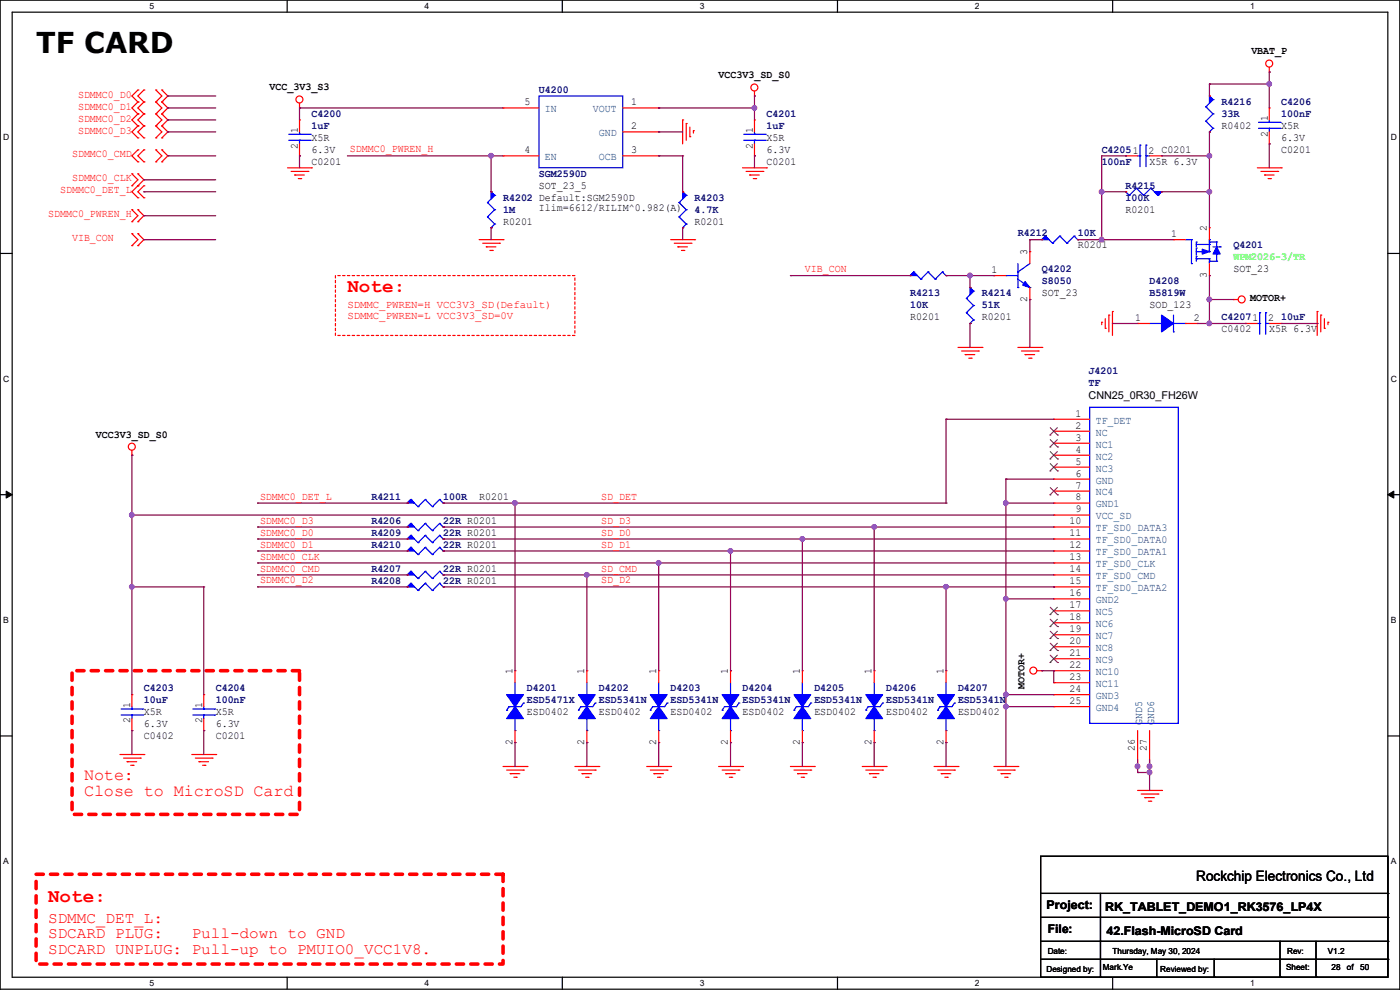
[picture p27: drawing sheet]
<svg xmlns="http://www.w3.org/2000/svg" width="297mm" height="210mm" viewBox="0 0 297 210" stroke-linecap="round" stroke-linejoin="round" font-family="sans-serif">
<defs><g id="words">
<text font-size="6.1" x="7.7" y="11.2">TF CARD</text>
<g font-size="4.1" fill="#f00">
<text x="73.7" y="61.9">Note:</text>
<text x="10.2" y="191.4">Note:</text>
</g>
<g font-size="3.6" fill="#f00">
<text x="17.8" y="165.4">Note:</text>
<text x="17.8" y="169">Close to MicroSD Card</text>
</g>
<g font-size="3.3" fill="#f00">
<text x="10.2" y="195.7">SDMMC_DET_L:</text>
<text x="10.2" y="199">SDCARD PLUG:</text>
<text x="10.2" y="202.3">SDCARD UNPLUG: Pull-up to PMUIO0_VCC1V8.</text>
<text x="40.7" y="199">Pull-down to GND</text>
</g>
<text font-size="3" x="253.8" y="186.9">Rockchip Electronics Co., Ltd</text>
<g font-size="2.5">
<text x="222" y="192.9">Project:</text>
<text x="222.3" y="198">File:</text>
<text x="234.5" y="193.2">RK_TABLET_DEMO1_RK3576_LP4X</text>
<text x="234.7" y="198.2">42.Flash-MicroSD Card</text>
</g>
<g font-size="2.3">
<text x="265.5" y="11.6">VBAT_P</text>
<text x="152.4" y="16.6">VCC3V3_SD_S0</text>
<text x="57.2" y="19.2">VCC_3V3_S3</text>
<text x="111.3" y="22.4">5</text>
<text x="133.9" y="22.4">1</text>
<text x="63.2" y="28.2" transform="rotate(-90 63.2 28.2)">1</text>
<text x="66.1" y="29.8">X5R</text>
<text x="133.9" y="27.4">2</text>
<text x="159.7" y="28.2" transform="rotate(-90 159.7 28.2)">1</text>
<text x="162.6" y="29.8">X5R</text>
<text x="259.1" y="27.3">R0402</text>
<text x="268.9" y="29" transform="rotate(-90 268.9 29)">2</text>
<text x="268.9" y="25.7" transform="rotate(-90 268.9 25.7)">1</text>
<text x="271.8" y="27.3">X5R</text>
<text x="271.8" y="29.8">6.3V</text>
<text x="63.2" y="31.5" transform="rotate(-90 63.2 31.5)">2</text>
<text x="66.1" y="34.9">C0201</text>
<text x="66.1" y="32.4">6.3V</text>
<text x="111.3" y="32.5">4</text>
<text x="133.9" y="32.5">3</text>
<text x="159.7" y="31.5" transform="rotate(-90 159.7 31.5)">2</text>
<text x="162.6" y="34.9">C0201</text>
<text x="162.6" y="32.4">6.3V</text>
<text x="243.6" y="32.6">2 C0201</text>
<text x="243.9" y="34.9">X5R 6.3V</text>
<text x="271.8" y="32.4">C0201</text>
<text x="114.3" y="40">SOT_23_5</text>
<text x="106.7" y="47.6">R0201</text>
<text x="114.3" y="44.8">Ilim=6612/RILIM^0.982(A)</text>
<text x="147.4" y="47.6">R0201</text>
<text x="238.8" y="45.1">R0201</text>
<text x="228.6" y="52.7">R0201</text>
<text x="248.5" y="50.3">1</text>
<text x="256" y="49.1" transform="rotate(-90 256 49.1)">2</text>
<text x="210.4" y="57.9">1</text>
<text x="217.9" y="54.1" transform="rotate(-90 217.9 54.1)">3</text>
<text x="256" y="59" transform="rotate(-90 256 59)">3</text>
<text x="261.7" y="57.8">SOT_23</text>
<text x="217.9" y="64.1" transform="rotate(-90 217.9 64.1)">2</text>
<text x="221" y="62.9">SOT_23</text>
<text x="243.9" y="65.4">SOD_123</text>
<text x="265.2" y="63.9">MOTOR+</text>
<text x="193.1" y="67.9">R0201</text>
<text x="208.3" y="67.9">R0201</text>
<text x="240.8" y="68.1">1</text>
<text x="253.3" y="68.1">2</text>
<text x="259.1" y="70.5">C0402</text>
<text x="269" y="68.2">2</text>
<text x="269.3" y="70.5">X5R 6.3V</text>
<text x="228.1" y="88.4">1</text>
<text x="230.9" y="84.7">CNN25_0R30_FH26W</text>
<text x="20.4" y="92.8">VCC3V3_SD_S0</text>
<text x="228.1" y="90.9">2</text>
<text x="228.1" y="93.5">3</text>
<text x="228.1" y="96">4</text>
<text x="228.1" y="98.6">5</text>
<text x="228.1" y="101.1">6</text>
<text x="101.6" y="106">R0201</text>
<text x="228.1" y="103.6">7</text>
<text x="228.1" y="106.2">8</text>
<text x="226.9" y="111.3">10</text>
<text x="226.9" y="113.8">11</text>
<text x="228.1" y="108.7">9</text>
<text x="226.9" y="116.3">12</text>
<text x="226.9" y="118.9">13</text>
<text x="226.9" y="121.4">14</text>
<text x="226.9" y="124">15</text>
<text x="226.9" y="126.5">16</text>
<text x="226.9" y="129">17</text>
<text x="226.9" y="131.6">18</text>
<text x="226.9" y="134.1">19</text>
<text x="226.9" y="136.7">20</text>
<text x="108.7" y="143" transform="rotate(-90 108.7 143)">1</text>
<text x="124" y="143" transform="rotate(-90 124 143)">1</text>
<text x="139.2" y="143" transform="rotate(-90 139.2 143)">1</text>
<text x="154.4" y="143" transform="rotate(-90 154.4 143)">1</text>
<text x="169.7" y="143" transform="rotate(-90 169.7 143)">1</text>
<text x="184.9" y="143" transform="rotate(-90 184.9 143)">1</text>
<text x="200.2" y="143" transform="rotate(-90 200.2 143)">1</text>
<text x="226.9" y="139.2">21</text>
<text x="226.9" y="141.7">22</text>
<text x="217.4" y="146.1" transform="rotate(-90 217.4 146.1)">MOTOR+</text>
<text x="226.9" y="144.3">23</text>
<text x="226.9" y="146.8">24</text>
<text x="226.9" y="149.4">25</text>
<text x="27.6" y="153.5" transform="rotate(-90 27.6 153.5)">2</text>
<text x="27.6" y="150.2" transform="rotate(-90 27.6 150.2)">1</text>
<text x="30.5" y="151.8">X5R</text>
<text x="30.5" y="154.3">6.3V</text>
<text x="42.9" y="153.5" transform="rotate(-90 42.9 153.5)">2</text>
<text x="42.9" y="150.2" transform="rotate(-90 42.9 150.2)">1</text>
<text x="45.8" y="151.8">X5R</text>
<text x="45.8" y="154.3">6.3V</text>
<text x="111.8" y="151.8">ESD0402</text>
<text x="127" y="151.8">ESD0402</text>
<text x="142.3" y="151.8">ESD0402</text>
<text x="157.5" y="151.8">ESD0402</text>
<text x="172.8" y="151.8">ESD0402</text>
<text x="188" y="151.8">ESD0402</text>
<text x="203.2" y="151.8">ESD0402</text>
<text x="30.5" y="156.8">C0402</text>
<text x="45.8" y="156.8">C0201</text>
<text x="108.7" y="158" transform="rotate(-90 108.7 158)">2</text>
<text x="124" y="158" transform="rotate(-90 124 158)">2</text>
<text x="139.2" y="158" transform="rotate(-90 139.2 158)">2</text>
<text x="154.4" y="158" transform="rotate(-90 154.4 158)">2</text>
<text x="169.7" y="158" transform="rotate(-90 169.7 158)">2</text>
<text x="184.9" y="158" transform="rotate(-90 184.9 158)">2</text>
<text x="200.2" y="158" transform="rotate(-90 200.2 158)">2</text>
<text x="240.8" y="159.3" transform="rotate(-90 240.8 159.3)">26</text>
<text x="243.3" y="159.3" transform="rotate(-90 243.3 159.3)">27</text>
</g>
<g font-size="2.3" fill="#f00">
<text x="16.6" y="20.7">SDMMC0_D0</text>
<text x="16.6" y="23.2">SDMMC0_D1</text>
<text x="16.6" y="25.8">SDMMC0_D2</text>
<text x="16.6" y="28.3">SDMMC0_D3</text>
<text x="15.3" y="33.4">SDMMC0_CMD</text>
<text x="74.2" y="32.3">SDMMC0_PWREN_H</text>
<text x="12.7" y="41">SDMMC0_DET_L</text>
<text x="15.3" y="38.5">SDMMC0_CLK</text>
<text x="10.2" y="46.1">SDMMC0_PWREN_H</text>
<text x="15.3" y="51.2">VIB_CON</text>
<text x="170.7" y="57.7">VIB_CON</text>
<text x="73.7" y="65.4">SDMMC_PWREN=H VCC3V3_SD(Default)</text>
<text x="73.7" y="67.7">SDMMC_PWREN=L VCC3V3_SD=0V</text>
<text x="55.2" y="106">SDMMC0_DET_L</text>
<text x="127.6" y="106">SD_DET</text>
<text x="55.2" y="113.6">SDMMC0_D0</text>
<text x="55.2" y="111.1">SDMMC0_D3</text>
<text x="127.6" y="111.1">SD_D3</text>
<text x="127.6" y="113.6">SD_D0</text>
<text x="55.2" y="118.7">SDMMC0_CLK</text>
<text x="55.2" y="116.2">SDMMC0_D1</text>
<text x="127.6" y="116.2">SD_D1</text>
<text x="55.2" y="121.2">SDMMC0_CMD</text>
<text x="55.2" y="123.8">SDMMC0_D2</text>
<text x="127.6" y="123.8">SD_D2</text>
<text x="127.6" y="121.2">SD_CMD</text>
</g>
<g font-size="2.3" fill="#000080">
<text x="114.3" y="19.7">U4200</text>
<text x="259.1" y="22.2">R4216</text>
<text x="271.8" y="22.2">C4206</text>
<text x="66.1" y="24.8">C4200</text>
<text x="66.1" y="27.3">1uF</text>
<text x="162.6" y="24.8">C4201</text>
<text x="162.6" y="27.3">1uF</text>
<text x="259.1" y="24.8">33R</text>
<text x="271.8" y="24.8">100nF</text>
<text x="233.7" y="32.4">C42051</text>
<text x="233.7" y="34.9">100nF</text>
<text x="114.3" y="37.5">SGM2590D</text>
<text x="238.8" y="40">R4215</text>
<text x="106.7" y="42.5">R4202 Default:SGM2590D</text>
<text x="106.7" y="45.1">1M</text>
<text x="147.4" y="42.5">R4203</text>
<text x="147.4" y="45.1">4.7K</text>
<text x="238.8" y="42.5">100K</text>
<text x="215.9" y="50.2">R4212</text>
<text x="228.6" y="50.2">10K</text>
<text x="261.7" y="52.7">Q4201</text>
<text x="221" y="57.8">Q4202</text>
<text x="193.1" y="62.9">R4213</text>
<text x="193.1" y="65.4">10K</text>
<text x="208.3" y="62.9">R4214</text>
<text x="208.3" y="65.4">51K</text>
<text x="221" y="60.3">S8050</text>
<text x="243.9" y="60.3">D4208</text>
<text x="243.9" y="62.9">B5819W</text>
<text x="259.1" y="67.9">C42071</text>
<text x="271.8" y="67.9">10uF</text>
<text x="230.9" y="79.4">J4201</text>
<text x="230.9" y="81.9">TF</text>
<text x="78.8" y="106">R4211</text>
<text x="94" y="106">100R</text>
<text x="78.8" y="113.7">R4209</text>
<text x="78.8" y="111.1">R4206</text>
<text x="94" y="113.7">22R R0201</text>
<text x="94" y="111.1">22R R0201</text>
<text x="78.8" y="116.2">R4210</text>
<text x="94" y="116.2">22R R0201</text>
<text x="78.8" y="123.8">R4208</text>
<text x="78.8" y="121.3">R4207</text>
<text x="94" y="123.8">22R R0201</text>
<text x="94" y="121.3">22R R0201</text>
<text x="30.5" y="146.7">C4203</text>
<text x="30.5" y="149.2">10uF</text>
<text x="45.8" y="146.7">C4204</text>
<text x="45.8" y="149.2">100nF</text>
<text x="111.8" y="146.7">D4201</text>
<text x="111.8" y="149.2">ESD5471X</text>
<text x="127" y="146.7">D4202</text>
<text x="127" y="149.2">ESD5341N</text>
<text x="142.3" y="146.7">D4203</text>
<text x="142.3" y="149.2">ESD5341N</text>
<text x="157.5" y="146.7">D4204</text>
<text x="157.5" y="149.2">ESD5341N</text>
<text x="172.8" y="146.7">D4205</text>
<text x="172.8" y="149.2">ESD5341N</text>
<text x="188" y="146.7">D4206</text>
<text x="188" y="149.2">ESD5341N</text>
<text x="203.2" y="146.7">D4207</text>
<text x="203.2" y="149.2">ESD5341N</text>
</g>
<g font-size="2.3" fill="#004080">
<text x="115.6" y="23.8">IN</text>
<text x="125.8" y="23.8">VOUT</text>
<text x="127" y="28.9">GND</text>
<text x="115.6" y="34">EN</text>
<text x="127" y="34">OCB</text>
<text x="232.5" y="89.9">TF_DET</text>
<text x="232.5" y="92.4">NC</text>
<text x="232.5" y="95">NC1</text>
<text x="232.5" y="97.5">NC2</text>
<text x="232.5" y="100">NC3</text>
<text x="232.5" y="102.6">GND</text>
<text x="232.5" y="105.1">NC4</text>
<text x="232.5" y="107.7">GND1</text>
<text x="232.5" y="110.2">VCC_SD</text>
<text x="232.5" y="112.7">TF_SD0_DATA3</text>
<text x="232.5" y="115.3">TF_SD0_DATA0</text>
<text x="232.5" y="117.8">TF_SD0_DATA1</text>
<text x="232.5" y="120.4">TF_SD0_CLK</text>
<text x="232.5" y="122.9">TF_SD0_CMD</text>
<text x="232.5" y="125.4">TF_SD0_DATA2</text>
<text x="232.5" y="128">GND2</text>
<text x="232.5" y="130.5">NC5</text>
<text x="232.5" y="133.1">NC6</text>
<text x="232.5" y="135.6">NC7</text>
<text x="232.5" y="138.1">NC8</text>
<text x="232.5" y="140.7">NC9</text>
<text x="232.5" y="143.2">NC10</text>
<text x="232.5" y="145.8">NC11</text>
<text x="232.5" y="148.3">GND3</text>
<text x="232.5" y="150.8">GND4</text>
<text x="242.3" y="153.7" transform="rotate(-90 242.3 153.7)">GND5</text>
<text x="244.9" y="153.7" transform="rotate(-90 244.9 153.7)">GND6</text>
</g>
<text font-size="2.3" fill="#0f0" x="261.7" y="55.2">WPM2026-3/TR</text>
<g font-size="1.8">
<text x="31.7" y="1.9">5</text>
<text x="90.1" y="1.9">4</text>
<text x="148.5" y="1.9">3</text>
<text x="206.8" y="1.9">2</text>
<text x="265.2" y="1.9">1</text>
<text x=".7" y="29.8">D</text>
<text x="295.1" y="29.8">D</text>
<text x=".7" y="80.9">C</text>
<text x="295.1" y="80.9">C</text>
<text x=".7" y="132.1">B</text>
<text x="295.1" y="132.1">B</text>
<text x=".7" y="183.3">A</text>
<text x="295.1" y="183.3">A</text>
<text x="222.3" y="202.3">Date:</text>
<text x="236" y="202.3">Thursday, May 30, 2024</text>
<text x="273.1" y="202.3">Rev:</text>
<text x="281.7" y="202.3">V1.2</text>
<text x="31.7" y="209.2">5</text>
<text x="90.1" y="209.2">4</text>
<text x="148.5" y="209.2">3</text>
<text x="206.8" y="209.2">2</text>
<text x="222" y="206.1">Designed by:</text>
<text x="234" y="205.9">Mark.Ye</text>
<text x="246.2" y="206.1">Reviewed by:</text>
<text x="265.2" y="209.2">1</text>
<text x="272.8" y="205.9">Sheet:</text>
<text x="282.5" y="205.9">28</text>
<text x="285.7" y="205.9">of</text>
<text x="288.6" y="205.9">50</text>
</g>
</g></defs>
<path d="M0 0h297v209.8h-297zM2.6 2.6h291.8v204.7h-291.8z" fill="none" stroke="#000" stroke-width=".25"/>
<g fill="#fff">
<path d="M31.7 .3h1v2h-1z"/>
<path d="M31.7 207.6h1v1.9h-1z"/>
</g>
<path d="M60.9 0v2.6M60.9 207.3v2.5" fill="none" stroke="#000" stroke-width=".25"/>
<g fill="#fff">
<path d="M90.1 .3h1v2h-1z"/>
<path d="M90.1 207.6h1v1.9h-1z"/>
</g>
<path d="M119.3 0v2.6M119.3 207.3v2.5" fill="none" stroke="#000" stroke-width=".25"/>
<g fill="#fff">
<path d="M148.5 .3h.9v2h-.9z"/>
<path d="M148.5 207.6h.9v1.9h-.9z"/>
</g>
<path d="M177.7 0v2.6M177.7 207.3v2.5" fill="none" stroke="#000" stroke-width=".25"/>
<g fill="#fff">
<path d="M206.8 .3h1v2h-1z"/>
<path d="M206.8 207.6h1v1.9h-1z"/>
</g>
<path d="M236.1 0v2.6M236.1 207.3v2.5" fill="none" stroke="#000" stroke-width=".25"/>
<g fill="#fff">
<path d="M265.2 .3h1v2h-1z"/>
<path d="M265.2 207.6h1v1.9h-1z"/>
<path d="M.7 28.2h1.2v1.9h-1.2z"/>
<path d="M295.1 28.2h1.2v1.9h-1.2z"/>
<path d="M.7 79.3h1.2v2h-1.2z"/>
<path d="M295.1 79.3h1.2v2h-1.2z"/>
</g>
<path d="M0 53.8h2.6M294.4 53.8h2.6" fill="none" stroke="#000" stroke-width=".25"/>
<g fill="#fff">
<path d="M.7 130.5h1.2v2h-1.2z"/>
<path d="M295.1 130.5h1.1v2h-1.1z"/>
</g>
<path d="M0 104.9h2.6M294.4 104.9h2.6" fill="none" stroke="#000" stroke-width=".25"/>
<path d="M1.3 104.2l1.3 .7-1.3 .8zM294.4 104.9l1.3-.7v1.5z" fill="#000" stroke="#000" stroke-width=".21"/>
<g fill="#fff">
<path d="M.7 181.7h1.2v2h-1.2z"/>
<path d="M295.1 181.7h1.1v2h-1.1z"/>
</g>
<g fill="none" stroke="#000" stroke-width=".25">
<path d="M0 156.1h2.6M294.4 156.1h2.6M220.8 181.7h73.6v25.6h-73.6zM220.8 189.5h73.6M220.8 194.6h73.6M220.8 199.7h73.6M233.5 189.5v17.8M271.6 199.7v7.6M279.2 199.7v7.6M294.4 189.5h.1M294.4 194.6h.1M294.4 199.7h.1"/>
<path d="M220.8 203.5h73.6M233.5 207.3h.1M245.4 207.3h.1M245.4 203.5v3.8M257.6 207.3h.1M257.6 203.5v3.8M271.6 207.3h.1M279.2 207.3h.1M294.4 203.5h.1"/>
</g>
<path d="M15.3 142.3h48.2v30.5h-48.2zM7.7 185.5h99v19h-99z" fill="none" stroke="#f00" stroke-width=".76" stroke-dasharray="1.5 1.5"/>
<path d="M71.2 58.5h50.8v12.7h-50.8z" fill="none" stroke="#f00" stroke-width=".25" stroke-dasharray=".5 .5"/>
<g fill="none" stroke="#f00" stroke-width=".25">
<path d="M29.3 19.1h.1M29.3 19.1l-1.3 1.3 1.3 1.2M30.5 19.1h.1M30.5 19.1l-1.2 1.3 1.2 1.2M33.1 19.1h.1M33.1 19.1l1.2 1.3-1.2 1.2M34.3 19.1h.1M34.3 19.1l1.3 1.3-1.3 1.2M160.1 19.3v1.1M269.3 15.3h.1M269.3 14.3v1M28 36.9h.1"/>
<path d="M28 39.4h.1M28 36.9l1.3 1.2-1.3 1.3M29.3 21.6h.1M29.3 24.2h.1M29.3 34.3h.1M29.3 31.8h.1M29.3 26.7h.1M29.3 29.3h.1M29.3 39.4h.1M29.3 36.9h.1M29.3 26.7l-1.3 1.3 1.3 1.3M29.3 21.6l-1.3 1.3 1.3 1.3"/>
<path d="M29.3 24.2l-1.3 1.2 1.3 1.3M29.3 36.9l1.2 1.2-2.5 2.6 1.3 1.3M29.3 31.8l-1.3 1.3 1.3 1.2M30.5 21.6h.1M30.5 24.2h.1M30.5 34.3h.1M30.5 31.8h.1M30.5 26.7h.1M30.5 29.3h.1M30.5 39.4h.1M30.5 24.2l-1.2 1.2 1.2 1.3M30.5 26.7l-1.2 1.3 1.2 1.3"/>
<path d="M30.5 21.6l-1.2 1.3 1.2 1.3M30.5 31.8l-1.2 1.3 1.2 1.2M30.5 39.4l-1.2 1.3 1.2 1.3M33.1 21.6h.1M33.1 24.2h.1M33.1 34.3h.1M33.1 31.8h.1M33.1 26.7h.1M33.1 29.3h.1M33.1 21.6l1.2 1.3-1.2 1.3M33.1 26.7l1.2 1.3-1.2 1.3M33.1 31.8l1.2 1.3-1.2 1.2"/>
<path d="M33.1 24.2l1.2 1.2-1.2 1.3M34.3 21.6h.1M34.3 24.2h.1M34.3 31.8h.1M34.3 34.3h.1M34.3 26.7h.1M34.3 29.3h.1M34.3 21.6l1.3 1.3-1.3 1.3M34.3 31.8l1.3 1.3-1.3 1.2M34.3 24.2l1.3 1.2-1.3 1.3M34.3 26.7l1.3 1.3-1.3 1.3M61 35.6h5.1"/>
<path d="M61.8 36.4h3.5M62.5 37.1h.1M62.5 37.1h2.1M63.3 37.9h.5M63.5 22.9h.1M63.5 25.4h.1M63.5 33.1h.1M63.5 21.9v1M63.5 25.4v2.6M63.5 30.5v2.6M63.8 37.9h.1M65.3 36.4h.1"/>
<path d="M66.1 35.6h.1M106.7 33.1h.1M106.7 22.9h.1M106.7 33.1h7.6M106.7 22.9h7.6M132.1 33.1h7.6M132.1 28h7.6M132.1 22.9h7.6M139.7 33.1h.1M139.7 28h.1M139.7 22.9h.1M144.8 25.4h.1"/>
<path d="M144.8 25.4v5.1M145.6 26.2h.1M145.6 26.2v3.6M146.3 29h.1M146.3 27v2M147.1 27.7h.1M147.1 27.7v.5M157.5 35.6h5.1M158.3 36.4h3.5M159 37.1h.1M159 37.1h2.1M159.8 37.9h.5"/>
<path d="M160.1 20.4h.1M160.1 25.4h.1M160.1 33.1h.1M160.1 25.4v2.6M160.1 30.5v2.6M160.3 37.9h.1M161.8 36.4h.1M162.6 35.6h.1M238.8 33.1h.1M238.8 33.1h2.5M243.9 33.1h2.5M246.4 33.1h.1"/>
<path d="M256.6 20.4h.1M256.6 28h.1M266.7 35.6h5.1M267.5 36.4h3.6M268.3 37.1h.1M268.3 37.1h2M269 37.9h.5M269.3 22.9h.1M269.3 30.5h.1M269.3 22.9v2.5M269.3 28v2.5M269.5 37.9h.1"/>
<path d="M271.1 36.4h.1M271.8 35.6h.1M28 44.5h.1M28 47h.1M28 49.6h.1M28 52.1h.1M28 44.5l1.3 1.3-1.3 1.2M28 49.6l1.3 1.2-1.3 1.3M29.3 42h.1M29.3 47h.1M29.3 44.5h.1M29.3 52.1h.1"/>
<path d="M29.3 49.6h.1M29.3 44.5l1.2 1.3-1.2 1.2M29.3 49.6l1.2 1.2-1.2 1.3M30.5 42h.1M101.6 50.8h5.1M102.4 51.6h3.6M103.2 52.4h.1M103.2 52.4h2M103.9 53.1h.5M104.2 40.7h.1M104.2 48.3h.1M104.4 53.1h.1"/>
<path d="M106 51.6h.1M106.7 50.8h.1M142.3 50.8h5.1M143 51.6h3.6M143.8 52.4h.1M143.8 52.4h2M144.6 53.1h.5M144.8 40.7h.1M144.8 48.3h.1M145.1 53.1h.1M146.6 51.6h.1M147.4 50.8h.1"/>
<path d="M193.1 58.5h.1M200.7 58.5h.1M210.9 58.5h.1M210.9 58.5h2.5M218.5 53.4h.1M218.5 53.4v2.5M221 50.8h.1M228.6 50.8h.1M238.8 40.7h.1M246.4 40.7h.1M249 50.8h.1M249 50.8h2.5"/>
<path d="M256.6 48.3h.1M256.6 58.5h.1M256.6 48.3v2.5M256.6 55.9v2.6M203.2 73.7h5.1M204 74.5h3.6M204.8 75.2h.1M204.8 75.2h2M205.5 76h.5M205.8 61h.1M205.8 68.6h.1M206 76h.1"/>
<path d="M207.6 74.5h.1M208.3 73.7h.1M215.9 73.7h5.1M216.7 74.5h3.6M217.5 75.2h.1M217.5 75.2h2M218.2 76h.5M218.5 63.5h.1M218.5 61v2.5M218.7 76h.1M220.3 74.5h.1M221 73.7h.1"/>
<path d="M233.7 68.4h.1M233.7 68.4v.5M234.5 69.6h.1M234.5 67.6v2M235.2 66.8h.1M235.2 66.8v3.6M236 66.1h.1M236 66.1v5.1M241.3 68.6h.1M241.3 68.6h2.6M251.5 68.6h2.5M254 68.6h.1"/>
<path d="M261.7 63.5h.1M261.7 63.5h1M264.2 68.6h.1M264.2 68.6h2.5M269.3 68.6h2.5M271.8 68.6h.1M279.4 66.1h.1M279.4 66.1v5.1M280.2 66.8h.1M280.2 66.8v3.6M281 69.6h.1M281 67.6v2"/>
<path d="M281.7 68.4h.1M281.7 68.4v.5M28 96.6h.1M28 95.5v1.1M223.6 88.9h.1M223.6 91.5h.1M223.6 94h.1M223.6 96.6h.1M223.6 99.1h.1M223.6 88.9h7.6M223.6 91.5h7.6M223.6 94h7.6"/>
<path d="M223.6 96.6h7.6M223.6 99.1h7.6M86.4 106.7h.1M86.4 114.3h.1M86.4 111.8h.1M86.4 116.9h.1M94 106.7h.1M94 114.3h.1M94 111.8h.1M94 116.9h.1M223.6 101.6h.1M223.6 104.2h.1"/>
<path d="M223.6 106.7h.1M223.6 109.3h.1M223.6 111.8h.1M223.6 114.3h.1M223.6 116.9h.1M223.6 119.4h.1M223.6 101.6h7.6M223.6 104.2h7.6M223.6 106.7h7.6M223.6 109.3h7.6M223.6 111.8h7.6M223.6 114.3h7.6"/>
<path d="M223.6 116.9h7.6M223.6 119.4h7.6M86.4 124.5h.1M86.4 122h.1M94 124.5h.1M94 122h.1M223.6 122h.1M223.6 124.5h.1M223.6 127h.1M223.6 129.6h.1M223.6 132.1h.1M223.6 134.7h.1"/>
<path d="M223.6 137.2h.1M223.6 139.7h.1M223.6 122h7.6M223.6 124.5h7.6M223.6 127h7.6M223.6 129.6h7.6M223.6 132.1h7.6M223.6 134.7h7.6M223.6 137.2h7.6M223.6 139.7h7.6M28 147.4h.1M28 155h.1"/>
<path d="M28 147.4v2.5M28 152.4v2.6M43.2 147.4h.1M43.2 155h.1M43.2 147.4v2.5M43.2 152.4v2.6M109.3 142.3h.1M109.3 157.5h.1M109.3 142.3v2.5M109.3 155v2.5M124.5 142.3h.1M124.5 157.5h.1"/>
<path d="M124.5 142.3v2.5M124.5 155v2.5M139.7 142.3h.1M139.7 157.5h.1M139.7 142.3v2.5M139.7 155v2.5M155 142.3h.1M155 157.5h.1M155 142.3v2.5M155 155v2.5M170.2 142.3h.1M170.2 157.5h.1"/>
<path d="M170.2 142.3v2.5M170.2 155v2.5M185.5 142.3h.1M185.5 157.5h.1M185.5 142.3v2.5M185.5 155v2.5M200.7 142.3h.1M200.7 157.5h.1M200.7 142.3v2.5M200.7 155v2.5M220 142.3h1M221 142.3h.1"/>
<path d="M223.6 142.3h.1M223.6 144.8h.1M223.6 147.4h.1M223.6 149.9h.1M223.6 142.3h7.6M223.6 144.8h7.6M223.6 147.4h7.6M223.6 149.9h7.6M241.3 155v7.6M243.9 155v7.6M25.4 160.1h5.1M26.2 160.8h3.6"/>
<path d="M27 161.6h.1M27 161.6h2M27.7 162.3h.5M28.2 162.3h.1M29.8 160.8h.1M30.5 160.1h.1M40.7 160.1h5.1M41.4 160.8h3.6M42.2 161.6h.1M42.2 161.6h2M43 162.3h.5M43.5 162.3h.1"/>
<path d="M45 160.8h.1M45.8 160.1h.1M106.7 162.6h5.1M107.5 163.4h3.5M108.2 164.1h.1M108.2 164.1h2.1M109 164.9h.5M109.5 164.9h.1M111 163.4h.1M111.8 162.6h.1M122 162.6h5M122.7 163.4h3.6"/>
<path d="M123.5 164.1h.1M123.5 164.1h2M124.2 164.9h.6M124.8 164.9h.1M126.3 163.4h.1M127 162.6h.1M137.2 162.6h5.1M138 163.4h3.5M138.7 164.1h.1M138.7 164.1h2.1M139.5 164.9h.5M140 164.9h.1"/>
<path d="M141.5 163.4h.1M142.3 162.6h.1M152.4 162.6h5.1M153.2 163.4h3.6M154 164.1h.1M154 164.1h2M154.7 164.9h.5M155.2 164.9h.1M156.8 163.4h.1M157.5 162.6h.1M167.7 162.6h5.1M168.4 163.4h3.6"/>
<path d="M169.2 164.1h.1M169.2 164.1h2M170 164.9h.5M170.5 164.9h.1M172 163.4h.1M172.8 162.6h.1M182.9 162.6h5.1M183.7 163.4h3.5M184.4 164.1h.1M184.4 164.1h2.1M185.2 164.9h.5M185.7 164.9h.1"/>
<path d="M187.2 163.4h.1M188 162.6h.1M198.2 162.6h5M198.9 163.4h3.6M199.7 164.1h.1M199.7 164.1h2M200.4 164.9h.6M201 164.9h.1M202.5 163.4h.1M203.2 162.6h.1M210.9 162.6h5M211.6 163.4h3.6"/>
<path d="M212.4 164.1h.1M212.4 164.1h2M213.1 164.9h.6M213.7 164.9h.1M215.2 163.4h.1M215.9 162.6h.1M241.3 162.6h.1M241.3 167.7h5.1M242.1 168.4h3.6M242.9 169.2h.1M242.9 169.2h2M243.6 170h.5"/>
<path d="M243.9 162.6h.1M244.1 170h.1M245.7 168.4h.1M246.4 167.7h.1"/>
<circle cx="160" cy="18.6" r=".74"/>
<circle cx="269.3" cy="13.5" r=".74"/>
<circle cx="63.5" cy="21.1" r=".74"/>
<circle cx="263.4" cy="63.5" r=".74"/>
<circle cx="28" cy="94.8" r=".74"/>
<circle cx="219.2" cy="142.3" r=".74"/>
</g>
<g fill="none" stroke="#00f" stroke-width=".25">
<path d="M61.3 29.8h4.5M61.3 28.5h4.5M63.5 28.5h.1M63.5 29.8h.1M63.5 28v.5M63.5 29.8v.7M65.8 29.8h.1M65.8 28.5h.1M114.3 20.4h17.8v15.2h-17.8zM157.8 29.8h4.5M157.8 28.5h4.5M160.1 28.5h.1"/>
<path d="M160.1 29.8h.1M160.1 28v.5M160.1 29.8v.7M162.3 29.8h.1M162.3 28.5h.1M241.1 39.9h.1M241.1 39.9l1.5 1.5M241.1 39.9l-1.5 1.5M241.3 33.1h.6M241.9 33.1h.1M241.9 30.8h.1M241.9 30.8v4.5"/>
<path d="M243.1 30.8h.1M243.1 33.1h.1M243.1 33.1h.8M243.1 30.8v4.5M244.1 39.9h.1M244.1 39.9l1.6 1.5M244.1 39.9l-1.5 1.5M255.8 22.6h.1M255.8 25.7h.1M255.8 22.6l1.5 1.6M255.8 25.7l1.5 1.5M256.6 28h.1"/>
<path d="M256.6 20.4l.7 .7M257.3 21.1h.1M257.3 24.2h.1M257.3 27.2h.1M257.3 21.1l-1.5 1.5M257.3 24.2l-1.5 1.5M257.3 27.2l-.7 .8M267 27.2h4.6M267 26h4.6M269.3 26h.1M269.3 27.2h.1M269.3 25.4v.6"/>
<path d="M269.3 27.2v.8M271.6 27.2h.1M271.6 26h.1M103.4 43h.1M103.4 46h.1M103.4 43l1.5 1.5M103.4 46l1.5 1.5M104.2 48.3h.1M104.2 40.7l.7 .7M104.9 41.4h.1M104.9 44.5h.1M104.9 47.5h.1"/>
<path d="M104.9 41.4l-1.5 1.6M104.9 44.5l-1.5 1.5M104.9 47.5l-.7 .8M144.1 43h.1M144.1 46h.1M144.1 43l1.5 1.5M144.1 46l1.5 1.5M144.8 48.3h.1M144.8 40.7l.8 .7M145.6 41.4h.1M145.6 44.5h.1M145.6 47.5h.1"/>
<path d="M145.6 41.4l-1.5 1.6M145.6 44.5l-1.5 1.5M145.6 47.5l-.8 .8M193.8 57.7h.1M193.8 57.7l-.7 .8M193.8 57.7l1.6 1.5M195.4 59.2h.1M196.9 57.7h.1M196.9 57.7l-1.5 1.5M196.9 57.7l1.5 1.5M198.4 59.2h.1M199.9 57.7h.1"/>
<path d="M199.9 57.7l-1.5 1.5M199.9 57.7l.8 .8M200.7 58.5h.1M213.4 58.5h.1M213.4 58.5h2.5M215.9 57.7h.1M215.9 59.2l2.6 1.8M215.9 55.9v5.1M218.5 55.9l-2.6 1.8M221.8 50.1h.1M221.8 50.1l-.8 .7M221.8 50.1l1.5 1.5"/>
<path d="M223.3 51.6h.1M224.8 50.1h.1M224.8 50.1l-1.5 1.5M224.8 50.1l1.6 1.5M226.4 51.6h.1M227.9 50.1h.1M227.9 50.1l-1.5 1.5M227.9 50.1l.7 .7M228.6 50.8h.1M238.8 40.7h.1M238.8 40.7l.8 .7M239.6 41.4h.1"/>
<path d="M242.6 41.4h.1M245.7 41.4h.1M246.4 40.7l-.7 .7M251.5 50.8h1.3M252.8 50.8h.1M252.8 55.9h.1M252.8 50.8v5.1M253.8 54.9h.1M253.8 54.4h.1M253.8 52.6h.1M253.8 51.4h.1M253.8 53.4h1.5"/>
<path d="M253.8 54.9h2.8M253.8 51.9h2.8M253.8 51.4v1M253.8 52.6v1.5M253.8 54.4v1M255.3 53.4h.1M255.6 53.4h1M256.6 55.4h.1M256.6 53.4h.1M256.6 50.8h.1M256.6 51.9h.1M256.6 54.9h.1"/>
<path d="M256.6 51.4h.1M256.6 50.8v2.6M256.6 54.9v1M256.6 55.4h1.5M256.6 51.4h1.5M257.3 52.4h1.6M258.1 55.4h.1M258.1 53.9h.1M258.1 51.4h.1M258.1 51.4v1M258.1 53.9v1.5M258.9 52.4h.1"/>
<path d="M205 63.3h.1M205 66.3h.1M205 63.3l1.5 1.5M205 66.3l1.5 1.6M205.8 68.6h.1M205.8 61l.7 .8M206.5 61.8h.1M206.5 64.8h.1M206.5 67.9h.1M206.5 61.8l-1.5 1.5M206.5 64.8l-1.5 1.5M206.5 67.9l-.7 .7"/>
<path d="M215.9 61h.1M218.5 61h.1M243.9 68.6h2.5M246.4 68.6h.1M249 70.4h.1M249 66.8v3.6M249 68.6h2.5M251.5 68.6h.1M266.7 68.6h.6M267.3 68.6h.1M267.3 66.3h.1M267.3 66.3v4.6"/>
<path d="M268.5 66.3h.1M268.5 68.6h.1M268.5 68.6h.8M268.5 66.3v4.6M231.2 86.4h18.8v67.1h-18.8zM87.2 106h.1M87.2 113.6h.1M87.2 111h.1M87.2 116.1h.1M87.2 106l-.8 .7M87.2 106l1.5 1.5M87.2 113.6l-.8 .7"/>
<path d="M87.2 113.6l1.5 1.5M87.2 111l-.8 .8M87.2 111l1.5 1.6M87.2 116.1l-.8 .8M87.2 116.1l1.5 1.5M88.7 107.5h.1M88.7 115.1h.1M88.7 112.6h.1M88.7 117.6h.1M90.2 106h.1M90.2 113.6h.1M90.2 111h.1"/>
<path d="M90.2 116.1h.1M90.2 106l-1.5 1.5M90.2 106l1.5 1.5M90.2 113.6l-1.5 1.5M90.2 113.6l1.5 1.5M90.2 111l-1.5 1.6M90.2 111l1.5 1.6M90.2 116.1l-1.5 1.5M90.2 116.1l1.5 1.5M91.7 107.5h.1M91.7 115.1h.1M91.7 112.6h.1"/>
<path d="M91.7 117.6h.1M93.3 106h.1M93.3 113.6h.1M93.3 111h.1M93.3 116.1h.1M93.3 106l-1.6 1.5M93.3 106l.7 .7M93.3 113.6l-1.6 1.5M93.3 113.6l.7 .7M93.3 111l-1.6 1.6M93.3 111l.7 .8M93.3 116.1l-1.6 1.5"/>
<path d="M93.3 116.1l.7 .8M94 106.7h.1M94 114.3h.1M94 111.8h.1M94 116.9h.1M87.2 123.7h.1M87.2 121.2h.1M87.2 123.7l-.8 .8M87.2 123.7l1.5 1.6M87.2 121.2l-.8 .8M87.2 121.2l1.5 1.5M88.7 125.3h.1"/>
<path d="M88.7 122.7h.1M90.2 123.7h.1M90.2 121.2h.1M90.2 123.7l-1.5 1.6M90.2 123.7l1.5 1.6M90.2 121.2l-1.5 1.5M90.2 121.2l1.5 1.5M91.7 125.3h.1M91.7 122.7h.1M93.3 123.7h.1M93.3 121.2h.1M93.3 123.7l-1.6 1.6"/>
<path d="M93.3 123.7l.7 .8M93.3 121.2l-1.6 1.5M93.3 121.2l.7 .8M94 124.5h.1M94 122h.1M25.7 151.7h4.6M25.7 150.4h4.6M28 150.4h.1M28 151.7h.1M28 149.9v.5M28 151.7v.7M30.3 151.7h.1"/>
<path d="M30.3 150.4h.1M40.9 151.7h4.6M40.9 150.4h4.6M43.2 150.4h.1M43.2 151.7h.1M43.2 149.9v.5M43.2 151.7v.7M45.5 151.7h.1M45.5 150.4h.1M107.5 150.7h.1M108 149.9h.1M108 149.9l-.5 .8"/>
<path d="M109.3 147.4h.1M109.3 155h.1M109.3 144.8v2.6M109.3 152.4v2.6M111 149.1h.1M111 149.1l-.5 .8h-2.5M122.7 150.7h.1M123.2 149.9h.1M123.2 149.9l-.5 .8M124.5 147.4h.1M124.5 155h.1M124.5 144.8v2.6"/>
<path d="M124.5 152.4v2.6M126.3 149.1h.1M126.3 149.1l-.5 .8h-2.6M138 150.7h.1M138.5 149.9h.1M138.5 149.9l-.5 .8M139.7 147.4h.1M139.7 155h.1M139.7 144.8v2.6M139.7 152.4v2.6M141.5 149.1h.1M141.5 149.1l-.5 .8h-2.5"/>
<path d="M153.2 150.7h.1M153.7 149.9h.1M153.7 149.9l-.5 .8M155 147.4h.1M155 155h.1M155 144.8v2.6M155 152.4v2.6M156.8 149.1h.1M156.8 149.1l-.5 .8h-2.6M168.4 150.7h.1M169 149.9h.1M169 149.9l-.6 .8"/>
<path d="M170.2 147.4h.1M170.2 155h.1M170.2 144.8v2.6M170.2 152.4v2.6M172 149.1h.1M172 149.1l-.5 .8h-2.5M183.7 150.7h.1M184.2 149.9h.1M184.2 149.9l-.5 .8M185.5 147.4h.1M185.5 155h.1M185.5 144.8v2.6"/>
<path d="M185.5 152.4v2.6M187.2 149.1h.1M187.2 149.1l-.5 .8h-2.5M198.9 150.7h.1M199.4 149.9h.1M199.4 149.9l-.5 .8M200.7 147.4h.1M200.7 155h.1M200.7 144.8v2.6M200.7 152.4v2.6M202.5 149.1h.1M202.5 149.1l-.5 .8h-2.6"/>
</g>
<g fill="#00f" stroke="#00f" stroke-width=".25">
<path d="M205.8 61l.7 .8-.7 .7z"/>
<path d="M104.2 40.7l.7 .7-.7 .8z"/>
<path d="M244.9 40.7h1.5l-.7 .7z"/>
<path d="M87.2 123.7l.7 .8h-1.5z"/>
<path d="M221.8 50.1l.7 .7h-1.5z"/>
<path d="M144.8 40.7l.8 .7-.8 .8z"/>
<path d="M86.4 106.7l.8-.7 .7 .7z"/>
<path d="M87.2 113.6l.7 .7h-1.5z"/>
<path d="M87.2 111l.7 .8h-1.5z"/>
<path d="M87.2 116.1l.7 .8h-1.5z"/>
<path d="M255.1 52.9l1.5 .5-1.5 .5z"/>
<path d="M258.1 52.4l.8 1.5h-1.6z"/>
<path d="M256.6 20.4l.7 .7-.7 .8z"/>
<path d="M87.2 121.2l.7 .8h-1.5z"/>
<path d="M193.8 57.7l.8 .8h-1.5z"/>
<path d="M217.5 59.7l1 1.3-1.5-.5z"/>
<path d="M107.5 147.4h3.5l-1.7 2.5z" fill-rule="evenodd"/>
<path d="M109.3 149.9l1.7 2.5h-3.5z" fill-rule="evenodd"/>
<path d="M183.7 147.4h3.5l-1.7 2.5z" fill-rule="evenodd"/>
<path d="M185.5 149.9l1.7 2.5h-3.5z" fill-rule="evenodd"/>
<path d="M168.4 147.4h3.6l-1.8 2.5z" fill-rule="evenodd"/>
<path d="M170.2 149.9l1.8 2.5h-3.6z" fill-rule="evenodd"/>
<path d="M198.9 147.4h3.6l-1.8 2.5z" fill-rule="evenodd"/>
<path d="M200.7 149.9l1.8 2.5h-3.6z" fill-rule="evenodd"/>
<path d="M246.4 66.8l2.6 1.8-2.6 1.8z" fill-rule="evenodd"/>
<path d="M122.7 147.4h3.6l-1.8 2.5z" fill-rule="evenodd"/>
<path d="M124.5 149.9l1.8 2.5h-3.6z" fill-rule="evenodd"/>
<path d="M153.2 147.4h3.6l-1.8 2.5z" fill-rule="evenodd"/>
<path d="M155 149.9l1.8 2.5h-3.6z" fill-rule="evenodd"/>
<path d="M138 147.4h3.5l-1.8 2.5z" fill-rule="evenodd"/>
<path d="M139.7 149.9l1.8 2.5h-3.5z" fill-rule="evenodd"/>
</g>
<g fill="none" stroke="#804000" stroke-width=".21">
<path d="M222.8 92.3h.1M222.8 94.8h.1M222.8 97.4h.1M222.8 99.9h.1M222.8 90.7l1.6 1.6M222.8 93.3l1.6 1.5M222.8 95.8l1.6 1.6M222.8 98.3l1.6 1.6M224.3 90.7l-1.5 1.6M224.3 93.3l-1.5 1.5M224.3 95.8l-1.5 1.6M224.3 98.3l-1.5 1.6"/>
<path d="M224.4 92.3h.1M224.4 94.8h.1M224.4 97.4h.1M224.4 99.9h.1M222.8 105h.1M222.8 103.4l1.6 1.6M224.3 103.4l-1.5 1.6M224.4 105h.1M222.8 130.4h.1M222.8 132.9h.1M222.8 135.5h.1M222.8 138h.1"/>
<path d="M222.8 128.8l1.6 1.6M222.8 131.4l1.6 1.5M222.8 133.9l1.6 1.6M222.8 136.4l1.6 1.6M222.8 139l1.6 1.5M224.3 128.8l-1.5 1.6M224.3 131.4l-1.5 1.5M224.3 133.9l-1.5 1.6M224.3 136.4l-1.5 1.6M224.3 139l-1.5 1.5M224.4 130.4h.1M224.4 132.9h.1"/>
<path d="M224.4 135.5h.1M224.4 138h.1M222.8 140.5h.1M224.4 140.5h.1"/>
</g>
<g fill="none" stroke="#800040" stroke-width=".25">
<path d="M256.6 17.8h.1M256.6 17.8v2.6M256.6 17.8h12.7M269.3 15.3h.1M269.3 17.8h.1M269.3 15.3v7.6M30.5 38.1h.1M30.5 38.1h15.3M35.6 20.4h.1M35.6 22.9h.1M35.6 33.1h.1M35.6 25.4h.1"/>
<path d="M35.6 28h.1M35.6 20.4h10.2M35.6 22.9h10.2M35.6 33.1h10.2M35.6 25.4h10.2M35.6 28h10.2M63.5 33.1h.1M63.5 22.9h.1M63.5 22.9h43.2M63.5 22.9v2.5M63.5 33.1v2.5M73.7 33.1h33"/>
<path d="M104.2 33.1h.1M104.2 33.1v7.6M139.7 22.9h.1M139.7 28h.1M139.7 33.1h.1M139.7 22.9h20.4M139.7 33.1h5.1M139.7 28h5.1M144.8 33.1h.1M144.8 33.1v7.6M160.1 20.4h.1M160.1 33.1h.1"/>
<path d="M160.1 22.9h.1M160.1 20.4v5M160.1 33.1v2.5M238.8 33.1h.1M238.8 33.1h-5.1v17.7M246.4 33.1h10.2M256.6 28h.1M256.6 33.1h.1M256.6 28v20.3M269.3 30.5h.1M269.3 30.5v5.1M30.5 40.7h.1"/>
<path d="M30.5 45.8h.1M30.5 50.8h.1M30.5 40.7h15.3M30.5 45.8h15.3M30.5 50.8h15.3M104.2 40.7h.1M104.2 48.3h.1M104.2 48.3v2.5M144.8 48.3h.1M144.8 48.3v2.5M167.7 58.5h.1M167.7 58.5h25.4"/>
<path d="M200.7 58.5h10.2M205.8 58.5h.1M205.8 58.5v2.5M210.9 58.5h.1M218.5 50.8h.1M218.5 50.8h2.5M218.5 50.8v2.6M228.6 50.8h20.4M233.7 40.7h.1M233.7 50.8h.1M233.7 40.7h5.1M246.4 40.7h10.2"/>
<path d="M256.6 40.7h.1M256.6 58.5h.1M256.6 58.5v10.1M205.8 61h.1M205.8 68.6h.1M205.8 68.6v5.1M218.5 63.5h.1M218.5 63.5v10.2M236 68.6h.1M236 68.6h5.3M254 68.6h10.2M256.6 68.6h.1"/>
<path d="M256.6 63.5h.1M256.6 63.5h5.1M264.2 68.6h.1M271.8 68.6h7.6M279.4 68.6h.1M28 96.6h.1M28 96.6v50.8M200.7 88.9h.1M200.7 88.9v17.8M200.7 88.9h22.9M28 109.3h.1M28 109.3h195.6"/>
<path d="M54.7 119.4h.1M54.7 116.9h.1M54.7 106.7h.1M54.7 114.3h.1M54.7 111.8h.1M54.7 119.4h168.9M54.7 116.9h31.7M54.7 111.8h31.7M54.7 106.7h31.7M54.7 114.3h31.7M94 111.8h.1M94 116.9h.1"/>
<path d="M94 114.3h.1M94 116.9h129.6M94 111.8h129.6M94 106.7h106.7M94 114.3h129.6M109.3 106.7h.1M109.3 106.7v35.6M139.7 119.4h.1M139.7 119.4v22.9M155 116.9h.1M155 116.9v25.4M170.2 114.3h.1"/>
<path d="M170.2 114.3v28M185.5 111.8h.1M185.5 111.8v30.5M200.7 106.7h.1M213.4 106.7h.1M213.4 101.6h.1M213.4 106.7h10.2M213.4 101.6v61M213.4 101.6h10.2M28 124.5h.1M28 124.5h15.2M43.2 124.5h.1"/>
<path d="M43.2 124.5v22.9M54.7 122h.1M54.7 124.5h.1M54.7 122h31.7M54.7 124.5h31.7M94 122h.1M94 122h129.6M94 124.5h129.6M124.5 122h.1M124.5 122v20.3M200.7 124.5h.1M200.7 124.5v17.8"/>
<path d="M213.4 127h.1M213.4 127h10.2M223.6 124.5h.1M28 155h.1M28 155v5.1M43.2 155h.1M43.2 155v5.1M109.3 157.5h.1M109.3 157.5v5.1M124.5 157.5h.1M124.5 157.5v5.1M139.7 157.5h.1"/>
<path d="M139.7 157.5v5.1M155 157.5h.1M155 142.3h.1M155 157.5v5.1M170.2 157.5h.1M170.2 157.5v5.1M185.5 157.5h.1M185.5 157.5v5.1M200.7 157.5h.1M200.7 157.5v5.1M213.4 147.4h.1M213.4 149.9h.1"/>
<path d="M213.4 147.4h10.2M213.4 149.9h10.2M221 142.3h.1M221 142.3h2.6M223.6 142.3h.1M223.6 142.3v2.5M241.3 162.6h.1M241.3 163.9h.1M241.3 161.1v2.8M241.3 163.9h2.6M243.9 162.6h.1M243.9 163.9h.1"/>
<path d="M243.9 161.1v6.6"/>
</g>
<g fill="#f0f" stroke="#f0f" stroke-width=".25">
<circle cx="28" cy="124.5" r=".49"/>
<circle cx="185.4" cy="111.8" r=".49"/>
<circle cx="155" cy="116.9" r=".49"/>
<circle cx="200.7" cy="124.5" r=".49"/>
<circle cx="170.2" cy="114.3" r=".49"/>
<circle cx="160" cy="22.9" r=".49"/>
<circle cx="104.2" cy="33" r=".49"/>
<circle cx="243.9" cy="162.6" r=".49"/>
<circle cx="243.9" cy="163.9" r=".49"/>
<circle cx="28" cy="109.2" r=".49"/>
<circle cx="213.4" cy="149.9" r=".49"/>
<circle cx="213.4" cy="147.3" r=".49"/>
<circle cx="213.4" cy="127" r=".49"/>
<circle cx="213.4" cy="106.7" r=".49"/>
<circle cx="124.5" cy="121.9" r=".49"/>
<circle cx="139.7" cy="119.4" r=".49"/>
<circle cx="109.2" cy="106.7" r=".49"/>
<circle cx="241.3" cy="162.6" r=".49"/>
<circle cx="269.3" cy="17.8" r=".49"/>
<circle cx="256.6" cy="33" r=".49"/>
<circle cx="233.7" cy="40.7" r=".49"/>
<circle cx="233.7" cy="50.8" r=".49"/>
<circle cx="256.6" cy="40.7" r=".49"/>
<circle cx="205.8" cy="58.4" r=".49"/>
<circle cx="256.6" cy="63.5" r=".49"/>
<circle cx="256.6" cy="68.6" r=".49"/>
</g>
<use href="#words"/>
</svg>
